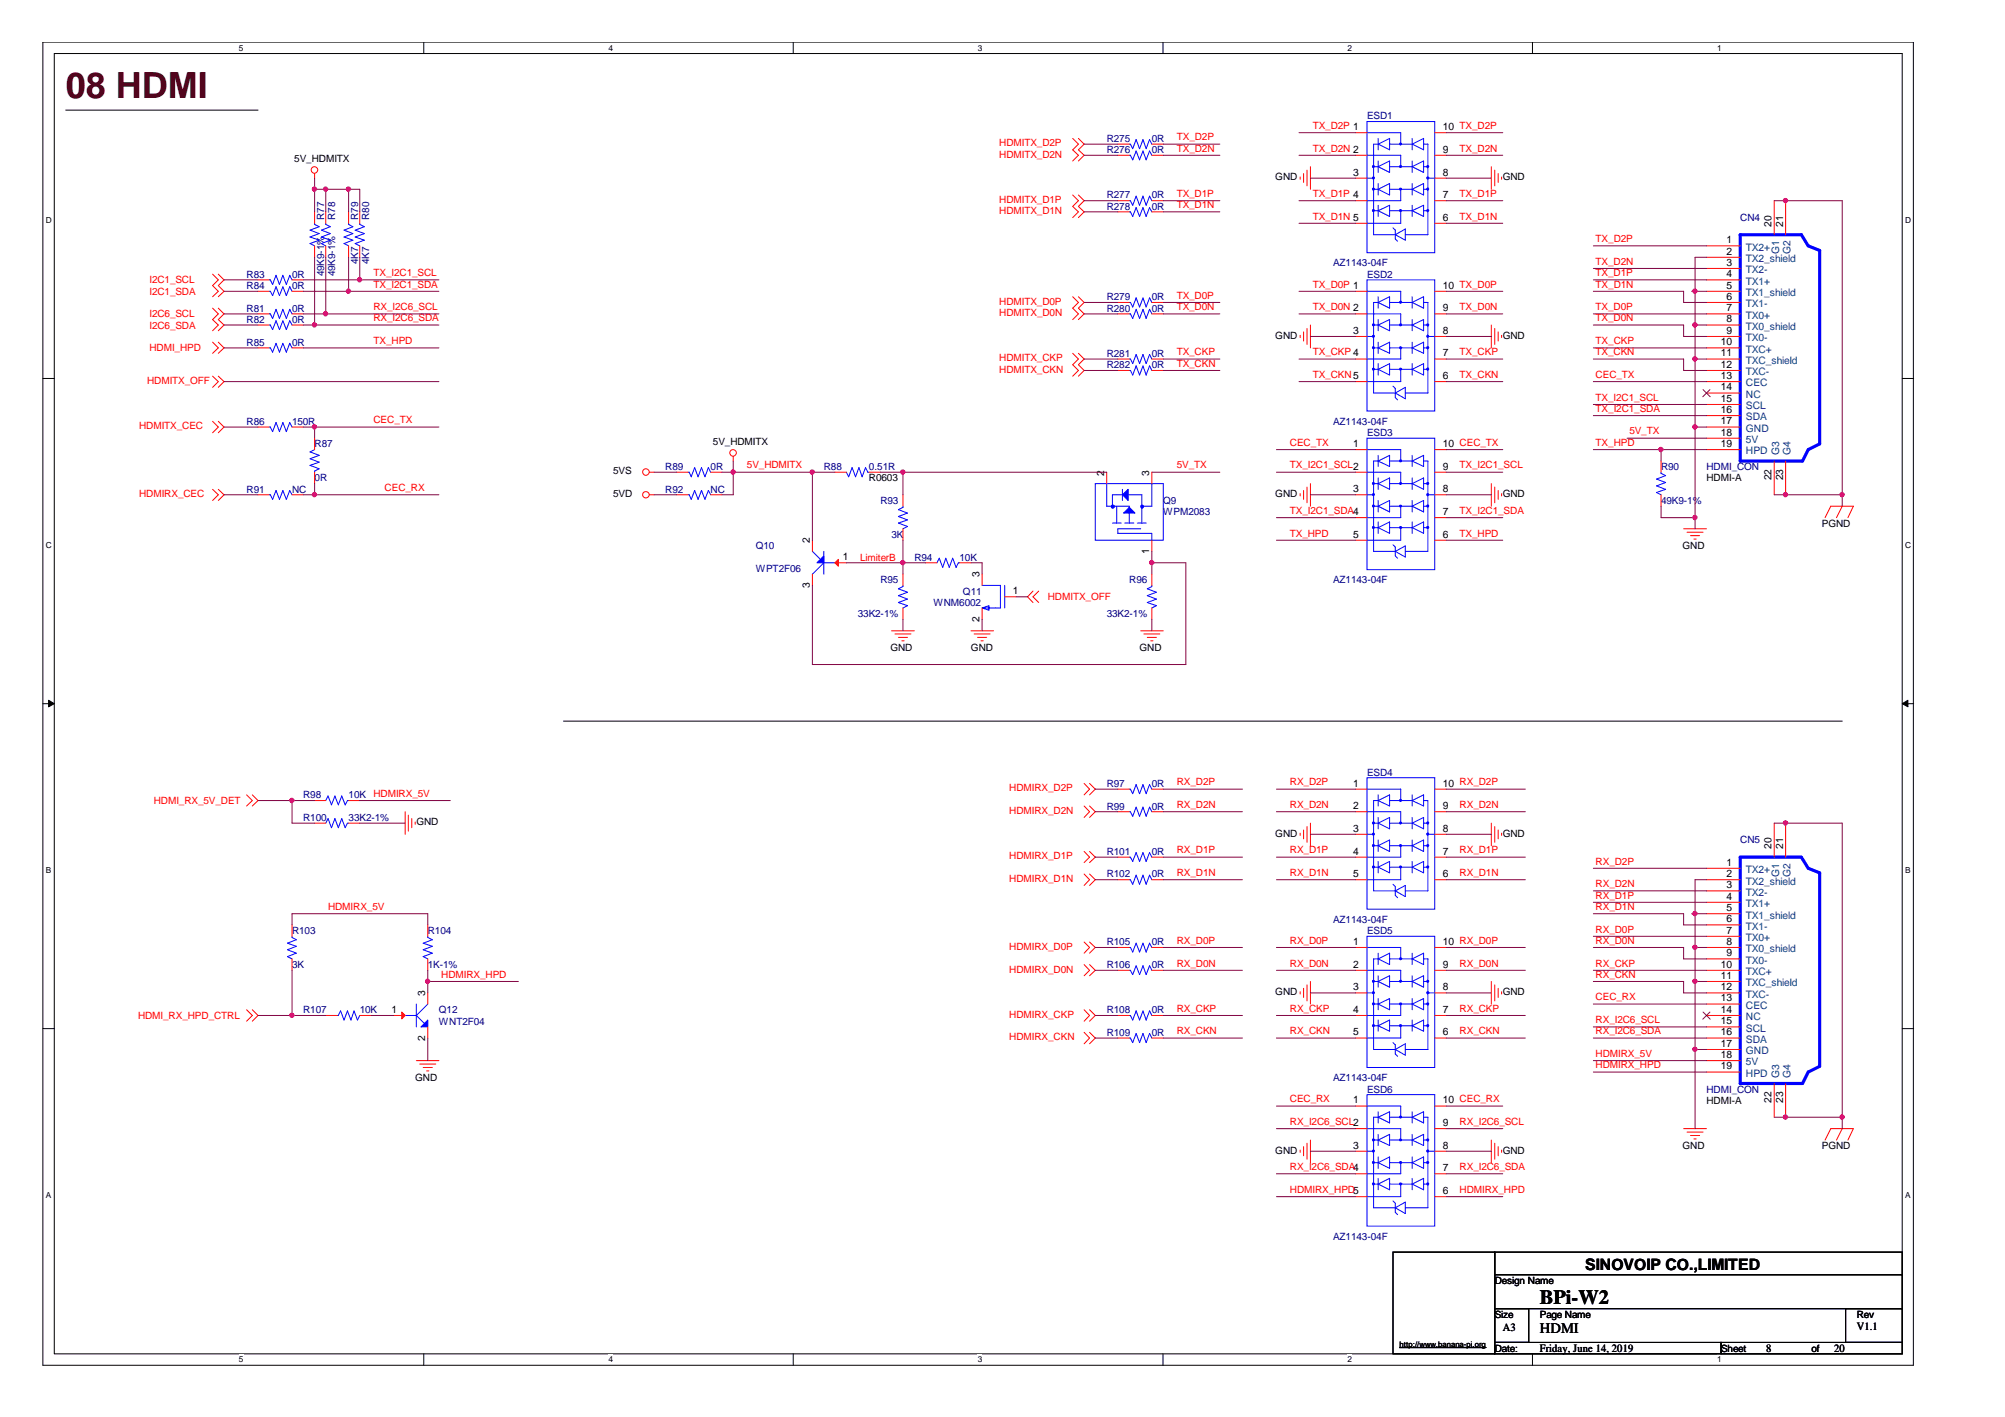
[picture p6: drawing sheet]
<svg xmlns="http://www.w3.org/2000/svg" width="297mm" height="210mm" viewBox="0 0 297 210" stroke-linecap="round" stroke-linejoin="round" font-family="sans-serif">
<defs><g id="words">
<text font-size="5.3" fill="#400000" x="9.7" y="14.5">08 HDMI</text>
<text font-size="3" x="228.1" y="193.2">BPi-W2</text>
<text font-size="2.3" x="234.9" y="188.1">SINOVOIP CO.,LIMITED</text>
<text font-size="2.2" x="228.1" y="197.4">HDMI</text>
<g font-size="1.7">
<text x="222.6" y="197.1">A3</text>
<text x="275.1" y="196.9">V1.1</text>
<text x="228.1" y="200.3">Friday, June 14, 2019</text>
<text x="261.7" y="200.3">8</text>
<text x="271.7" y="200.3">20</text>
</g>
<g font-size="1.5" fill="#000080">
<text x="202.5" y="17.7">ESD1</text>
<text x="164" y="22.7">R276</text>
<text x="164" y="21">R275</text>
<text x="170.6" y="22.7">0R</text>
<text x="170.6" y="21">0R</text>
<text x="164" y="29.4">R277</text>
<text x="170.6" y="29.4">0R</text>
<text x="48" y="32.6" transform="rotate(-90 48 32.6)">R77</text>
<text x="49.7" y="32.6" transform="rotate(-90 49.7 32.6)">R78</text>
<text x="53" y="32.6" transform="rotate(-90 53 32.6)">R79</text>
<text x="54.7" y="32.6" transform="rotate(-90 54.7 32.6)">R80</text>
<text x="164" y="31.1">R278</text>
<text x="170.6" y="31.1">0R</text>
<text x="257.8" y="32.7">CN4</text>
<text x="36.5" y="41.1">R83</text>
<text x="43.3" y="41.1">0R</text>
<text x="48" y="41" transform="rotate(-90 48 41)">49K9-1%</text>
<text x="49.7" y="41" transform="rotate(-90 49.7 41)">49K9-1%</text>
<text x="53" y="39.1" transform="rotate(-90 53 39.1)">4K7</text>
<text x="54.7" y="39.1" transform="rotate(-90 54.7 39.1)">4K7</text>
<text x="197.5" y="39.5">AZ1143-04F</text>
<text x="202.5" y="41.1">ESD2</text>
<text x="36.5" y="42.8">R84</text>
<text x="36.5" y="47.9">R82</text>
<text x="36.5" y="46.2">R81</text>
<text x="43.3" y="42.8">0R</text>
<text x="43.3" y="47.9">0R</text>
<text x="43.3" y="46.2">0R</text>
<text x="164" y="46.2">R280</text>
<text x="164" y="44.5">R279</text>
<text x="170.6" y="46.2">0R</text>
<text x="170.6" y="44.5">0R</text>
<text x="36.5" y="51.2">R85</text>
<text x="43.3" y="51.2">0R</text>
<text x="164" y="52.9">R281</text>
<text x="170.6" y="52.9">0R</text>
<text x="164" y="54.5">R282</text>
<text x="170.6" y="54.5">0R</text>
<text x="36.5" y="62.9">R86</text>
<text x="43.3" y="62.9">150R</text>
<text x="197.5" y="62.9">AZ1143-04F</text>
<text x="202.5" y="64.6">ESD3</text>
<text x="46.6" y="66.3">R87</text>
<text x="46.6" y="71.3">0R</text>
<text x="98.6" y="69.7">R89</text>
<text x="105.3" y="69.7">0R</text>
<text x="122" y="69.7">R88</text>
<text x="128.7" y="69.7">0.51R</text>
<text x="246.1" y="69.7">R90</text>
<text x="252.8" y="69.7">HDMI_CON</text>
<text x="36.5" y="73">R91</text>
<text x="43.3" y="73">NC</text>
<text x="98.6" y="73">R92</text>
<text x="105.3" y="73">NC</text>
<text x="130.4" y="74.6">R93</text>
<text x="172.3" y="74.6">Q9</text>
<text x="172.3" y="76.3">WPM2083</text>
<text x="246.1" y="74.6">49K9-1%</text>
<text x="112" y="81.4">Q10</text>
<text x="132.1" y="79.7">3K</text>
<text x="135.5" y="83">R94</text>
<text x="142.2" y="83">10K</text>
<text x="112" y="84.7">WPT2F06</text>
<text x="130.4" y="86.4">R95</text>
<text x="138.3" y="89.8">WNM6002</text>
<text x="142.7" y="88.1">Q11</text>
<text x="167.3" y="86.4">R96</text>
<text x="197.5" y="86.4">AZ1143-04F</text>
<text x="127.1" y="91.4">33K2-1%</text>
<text x="164" y="91.4">33K2-1%</text>
<text x="44.9" y="118.3">R98</text>
<text x="51.6" y="118.3">10K</text>
<text x="164" y="119.9">R99</text>
<text x="164" y="116.6">R97</text>
<text x="170.6" y="119.9">0R</text>
<text x="170.6" y="116.6">0R</text>
<text x="202.5" y="114.9">ESD4</text>
<text x="44.9" y="121.6">R100</text>
<text x="51.6" y="121.6">33K2-1%</text>
<text x="257.8" y="124.9">CN5</text>
<text x="164" y="126.6">R101</text>
<text x="164" y="130">R102</text>
<text x="170.6" y="126.6">0R</text>
<text x="170.6" y="130">0R</text>
<text x="197.5" y="136.7">AZ1143-04F</text>
<text x="43.3" y="138.4">R103</text>
<text x="43.3" y="143.4">3K</text>
<text x="63.4" y="138.4">R104</text>
<text x="63.4" y="143.4">1K-1%</text>
<text x="164" y="143.4">R106</text>
<text x="164" y="140.1">R105</text>
<text x="170.6" y="143.4">0R</text>
<text x="170.6" y="140.1">0R</text>
<text x="202.5" y="138.4">ESD5</text>
<text x="44.9" y="150.1">R107</text>
<text x="53.3" y="150.1">10K</text>
<text x="65" y="150.1">Q12</text>
<text x="65" y="151.8">WNT2F04</text>
<text x="164" y="150.1">R108</text>
<text x="164" y="153.5">R109</text>
<text x="170.6" y="150.1">0R</text>
<text x="170.6" y="153.5">0R</text>
<text x="197.5" y="160.2">AZ1143-04F</text>
<text x="202.5" y="161.9">ESD6</text>
<text x="252.8" y="161.9">HDMI_CON</text>
<text x="197.5" y="183.6">AZ1143-04F</text>
</g>
<g font-size="1.5" fill="#f00">
<text x="148" y="21.7">HDMITX_D2P</text>
<text x="148" y="23.4">HDMITX_D2N</text>
<text x="174.3" y="20.8">TX_D2P</text>
<text x="174.3" y="22.5">TX_D2N</text>
<text x="194.5" y="22.5">TX_D2N 2</text>
<text x="194.5" y="19.1">TX_D2P 1</text>
<text x="216.2" y="22.5">TX_D2N</text>
<text x="174.3" y="29.2">TX_D1P</text>
<text x="194.5" y="29.2">TX_D1P 4</text>
<text x="216.2" y="29.2">TX_D1P</text>
<text x="148" y="31.8">HDMITX_D1N</text>
<text x="148" y="30.1">HDMITX_D1P</text>
<text x="174.3" y="30.8">TX_D1N</text>
<text x="194.5" y="32.5">TX_D1N 5</text>
<text x="216.2" y="32.5">TX_D1N</text>
<text x="236.4" y="35.9">TX_D2P</text>
<text x="22.1" y="42">I2C1_SCL</text>
<text x="55.3" y="40.9">TX_I2C1_SCL</text>
<text x="236.4" y="39.2">TX_D2N</text>
<text x="236.4" y="40.9">TX_D1P</text>
<text x="22.1" y="43.7">I2C1_SDA</text>
<text x="22.1" y="47">I2C6_SCL</text>
<text x="55.3" y="47.6">RX_I2C6_SDA</text>
<text x="55.3" y="45.9">RX_I2C6_SCL</text>
<text x="55.3" y="42.6">TX_I2C1_SDA</text>
<text x="148" y="46.8">HDMITX_D0N</text>
<text x="148" y="45.1">HDMITX_D0P</text>
<text x="174.3" y="44.3">TX_D0P</text>
<text x="174.3" y="45.9">TX_D0N</text>
<text x="194.5" y="45.9">TX_D0N 2</text>
<text x="194.5" y="42.6">TX_D0P 1</text>
<text x="216.2" y="45.9">TX_D0N</text>
<text x="236.4" y="45.9">TX_D0P</text>
<text x="236.4" y="47.6">TX_D0N</text>
<text x="236.4" y="42.6">TX_D1N</text>
<text x="22.1" y="52">HDMI_HPD</text>
<text x="22.1" y="48.7">I2C6_SDA</text>
<text x="55.3" y="51">TX_HPD</text>
<text x="148" y="53.5">HDMITX_CKP</text>
<text x="174.3" y="52.6">TX_CKP</text>
<text x="194.5" y="52.6">TX_CKP 4</text>
<text x="216.2" y="52.6">TX_CKP</text>
<text x="236.4" y="51">TX_CKP</text>
<text x="236.4" y="52.6">TX_CKN</text>
<text x="21.8" y="56.9">HDMITX_OFF</text>
<text x="148" y="55.2">HDMITX_CKN</text>
<text x="174.3" y="54.3">TX_CKN</text>
<text x="194.5" y="56">TX_CKN5</text>
<text x="216.2" y="56">TX_CKN</text>
<text x="236.4" y="56">CEC_TX</text>
<text x="236.4" y="59.4">TX_I2C1_SCL</text>
<text x="20.6" y="63.6">HDMITX_CEC</text>
<text x="55.3" y="62.7">CEC_TX</text>
<text x="236.4" y="61">TX_I2C1_SDA</text>
<text x="241.4" y="64.4">5V_TX</text>
<text x="110.7" y="69.4">5V_HDMITX</text>
<text x="174.3" y="69.4">5V_TX</text>
<text x="191.1" y="69.4">TX_I2C1_SCL2</text>
<text x="191.1" y="66.1">CEC_TX</text>
<text x="216.2" y="69.4">TX_I2C1_SCL</text>
<text x="236.4" y="66.1">TX_HPD</text>
<text x="20.6" y="73.7">HDMIRX_CEC</text>
<text x="57" y="72.7">CEC_RX</text>
<text x="191.1" y="76.1">TX_I2C1_SDA4</text>
<text x="216.2" y="76.1">TX_I2C1_SDA</text>
<text x="127.4" y="83">LimiterB</text>
<text x="191.1" y="79.5">TX_HPD</text>
<text x="216.2" y="79.5">TX_HPD</text>
<text x="155.2" y="88.9">HDMITX_OFF</text>
<text x="22.8" y="119.1">HDMI_RX_5V_DET</text>
<text x="55.3" y="118">HDMIRX_5V</text>
<text x="149.5" y="117.2">HDMIRX_D2P</text>
<text x="174.3" y="116.3">RX_D2P</text>
<text x="174.3" y="119.7">RX_D2N</text>
<text x="191.1" y="116.3">RX_D2P</text>
<text x="191.1" y="119.7">RX_D2N</text>
<text x="216.2" y="119.7">RX_D2N</text>
<text x="149.5" y="120.6">HDMIRX_D2N</text>
<text x="149.5" y="130.7">HDMIRX_D1N</text>
<text x="149.5" y="127.3">HDMIRX_D1P</text>
<text x="174.3" y="129.8">RX_D1N</text>
<text x="174.3" y="126.4">RX_D1P</text>
<text x="191.1" y="129.8">RX_D1N</text>
<text x="191.1" y="126.4">RX_D1P</text>
<text x="216.2" y="129.8">RX_D1N</text>
<text x="216.2" y="126.4">RX_D1P</text>
<text x="236.4" y="128.1">RX_D2P</text>
<text x="236.4" y="131.4">RX_D2N</text>
<text x="48.6" y="134.8">HDMIRX_5V</text>
<text x="236.4" y="133.1">RX_D1P</text>
<text x="236.4" y="134.8">RX_D1N</text>
<text x="149.5" y="140.7">HDMIRX_D0P</text>
<text x="174.3" y="143.2">RX_D0N</text>
<text x="174.3" y="139.8">RX_D0P</text>
<text x="191.1" y="143.2">RX_D0N</text>
<text x="191.1" y="139.8">RX_D0P</text>
<text x="216.2" y="143.2">RX_D0N</text>
<text x="236.4" y="143.2">RX_CKP</text>
<text x="236.4" y="138.1">RX_D0P</text>
<text x="236.4" y="139.8">RX_D0N</text>
<text x="65.4" y="144.8">HDMIRX_HPD</text>
<text x="149.5" y="144.1">HDMIRX_D0N</text>
<text x="174.3" y="149.9">RX_CKP</text>
<text x="191.1" y="149.9">RX_CKP</text>
<text x="216.2" y="149.9">RX_CKP</text>
<text x="236.4" y="144.8">RX_CKN</text>
<text x="236.4" y="148.2">CEC_RX</text>
<text x="20.4" y="150.9">HDMI_RX_HPD_CTRL</text>
<text x="149.5" y="154.1">HDMIRX_CKN</text>
<text x="149.5" y="150.8">HDMIRX_CKP</text>
<text x="174.3" y="153.2">RX_CKN</text>
<text x="191.1" y="153.2">RX_CKN</text>
<text x="216.2" y="153.2">RX_CKN</text>
<text x="236.4" y="151.6">RX_I2C6_SCL</text>
<text x="236.4" y="153.2">RX_I2C6_SDA</text>
<text x="236.4" y="158.3">HDMIRX_HPD</text>
<text x="236.4" y="156.6">HDMIRX_5V</text>
<text x="191.1" y="166.6">RX_I2C6_SCL2</text>
<text x="191.1" y="163.3">CEC_RX</text>
<text x="216.2" y="166.6">RX_I2C6_SCL</text>
<text x="191.1" y="173.3">RX_I2C6_SDA4</text>
<text x="216.2" y="173.3">RX_I2C6_SDA</text>
<text x="191.1" y="176.7">HDMIRX_HPD5</text>
<text x="216.2" y="176.7">HDMIRX_HPD</text>
</g>
<g font-size="1.5">
<text x="213.7" y="22.6">9</text>
<text x="213.7" y="19.3">10 TX_D2P</text>
<text x="43.6" y="24">5V_HDMITX</text>
<text x="188.9" y="26.7">GND</text>
<text x="200.5" y="26">3</text>
<text x="213.7" y="29.4">7</text>
<text x="213.7" y="26">8</text>
<text x="222.6" y="26.7">GND</text>
<text x="213.7" y="32.7">6</text>
<text x="262.5" y="33.6" transform="rotate(-90 262.5 33.6)">20</text>
<text x="264.2" y="33.6" transform="rotate(-90 264.2 33.6)">21</text>
<text x="255.8" y="36">1</text>
<text x="255.8" y="37.7">2</text>
<text x="255.8" y="39.4">3</text>
<text x="255.8" y="41.1">4</text>
<text x="213.7" y="46.1">9</text>
<text x="213.7" y="42.8">10 TX_D0P</text>
<text x="255.8" y="42.8">5</text>
<text x="255.8" y="44.4">6</text>
<text x="255.8" y="46.1">7</text>
<text x="255.8" y="47.8">8</text>
<text x="188.9" y="50.2">GND</text>
<text x="200.5" y="49.5">3</text>
<text x="213.7" y="52.8">7</text>
<text x="213.7" y="49.5">8</text>
<text x="222.6" y="50.2">GND</text>
<text x="254.9" y="51.2">10</text>
<text x="254.9" y="52.8">11</text>
<text x="255.8" y="49.5">9</text>
<text x="213.7" y="56.1">6</text>
<text x="254.9" y="54.5">12</text>
<text x="254.9" y="56.1">13</text>
<text x="254.9" y="57.8">14</text>
<text x="254.9" y="59.5">15</text>
<text x="105.6" y="65.9">5V_HDMITX</text>
<text x="254.9" y="61.2">16</text>
<text x="254.9" y="62.9">17</text>
<text x="254.9" y="64.5">18</text>
<text x="90.8" y="70.3">5VS</text>
<text x="128.7" y="71.3">R0603</text>
<text x="163.6" y="70.5" transform="rotate(-90 163.6 70.5)">2</text>
<text x="170.3" y="70.5" transform="rotate(-90 170.3 70.5)">3</text>
<text x="200.5" y="66.2">1</text>
<text x="213.7" y="69.6">9</text>
<text x="213.7" y="66.2">10 CEC_TX</text>
<text x="252.8" y="71.3">HDMI-A</text>
<text x="254.9" y="66.2">19</text>
<text x="262.5" y="71.2" transform="rotate(-90 262.5 71.2)">22</text>
<text x="264.2" y="71.2" transform="rotate(-90 264.2 71.2)">23</text>
<text x="90.8" y="73.7">5VD</text>
<text x="188.9" y="73.7">GND</text>
<text x="200.5" y="72.9">3</text>
<text x="213.7" y="76.3">7</text>
<text x="213.7" y="72.9">8</text>
<text x="222.6" y="73.7">GND</text>
<text x="120" y="80.5" transform="rotate(-90 120 80.5)">2</text>
<text x="124.9" y="83">1</text>
<text x="170.3" y="82.1" transform="rotate(-90 170.3 82.1)">1</text>
<text x="200.5" y="79.6">5</text>
<text x="213.7" y="79.6">6</text>
<text x="249.3" y="81.4">GND</text>
<text x="269.9" y="78">PGND</text>
<text x="120" y="87.1" transform="rotate(-90 120 87.1)">3</text>
<text x="145.1" y="85.5" transform="rotate(-90 145.1 85.5)">3</text>
<text x="150" y="88">1</text>
<text x="145.1" y="92.1" transform="rotate(-90 145.1 92.1)">2</text>
<text x="131.9" y="96.4">GND</text>
<text x="143.8" y="96.4">GND</text>
<text x="168.8" y="96.4">GND</text>
<text x="200.5" y="116.5">1</text>
<text x="200.5" y="119.9">2</text>
<text x="213.7" y="119.9">9</text>
<text x="213.7" y="116.5">10 RX_D2P</text>
<text x="61.7" y="122.3">GND</text>
<text x="188.9" y="124">GND</text>
<text x="200.5" y="123.2">3</text>
<text x="213.7" y="123.2">8</text>
<text x="222.6" y="124">GND</text>
<text x="262.5" y="125.8" transform="rotate(-90 262.5 125.8)">20</text>
<text x="264.2" y="125.8" transform="rotate(-90 264.2 125.8)">21</text>
<text x="200.5" y="126.6">4</text>
<text x="200.5" y="129.9">5</text>
<text x="213.7" y="129.9">6</text>
<text x="213.7" y="126.6">7</text>
<text x="255.8" y="128.2">1</text>
<text x="255.8" y="129.9">2</text>
<text x="255.8" y="131.6">3</text>
<text x="255.8" y="133.3">4</text>
<text x="255.8" y="135">5</text>
<text x="255.8" y="136.6">6</text>
<text x="200.5" y="140">1</text>
<text x="200.5" y="143.4">2</text>
<text x="213.7" y="143.4">9</text>
<text x="213.7" y="140">10 RX_D0P</text>
<text x="254.9" y="143.4">10</text>
<text x="255.8" y="138.3">7</text>
<text x="255.8" y="140">8</text>
<text x="255.8" y="141.7">9</text>
<text x="63" y="147.5" transform="rotate(-90 63 147.5)">3</text>
<text x="188.9" y="147.4">GND</text>
<text x="200.5" y="146.7">3</text>
<text x="213.7" y="146.7">8</text>
<text x="222.6" y="147.4">GND</text>
<text x="254.9" y="145">11</text>
<text x="254.9" y="146.7">12</text>
<text x="254.9" y="148.4">13</text>
<text x="58" y="150">1</text>
<text x="63" y="154.1" transform="rotate(-90 63 154.1)">2</text>
<text x="200.5" y="150">4</text>
<text x="200.5" y="153.4">5</text>
<text x="213.7" y="153.4">6</text>
<text x="213.7" y="150">7</text>
<text x="254.9" y="150">14</text>
<text x="254.9" y="151.7">15</text>
<text x="254.9" y="153.4">16</text>
<text x="254.9" y="155.1">17</text>
<text x="61.5" y="160.2">GND</text>
<text x="254.9" y="156.7">18</text>
<text x="254.9" y="158.4">19</text>
<text x="200.5" y="163.5">1</text>
<text x="213.7" y="166.8">9</text>
<text x="213.7" y="163.5">10 CEC_RX</text>
<text x="252.8" y="163.5">HDMI-A</text>
<text x="262.5" y="163.4" transform="rotate(-90 262.5 163.4)">22</text>
<text x="264.2" y="163.4" transform="rotate(-90 264.2 163.4)">23</text>
<text x="188.9" y="170.9">GND</text>
<text x="200.5" y="170.2">3</text>
<text x="213.7" y="173.5">7</text>
<text x="213.7" y="170.2">8</text>
<text x="222.6" y="170.9">GND</text>
<text x="249.3" y="170.2">GND</text>
<text x="269.9" y="170.2">PGND</text>
<text x="213.7" y="176.9">6</text>
<text x="221.4" y="190.2">Design Name</text>
<text x="221.4" y="195.2">Size</text>
<text x="228.1" y="195.2">Page Name</text>
<text x="275.1" y="195.2">Rev</text>
<text x="221.4" y="200.2">Date:</text>
<text x="255" y="200.2">Sheet</text>
<text x="268.4" y="200.2">of</text>
</g>
<g font-size="1.5" fill="#004080">
<text x="258.7" y="37.1">TX2+</text>
<text x="258.7" y="38.8">TX2_shield</text>
<text x="258.7" y="40.5">TX2-</text>
<text x="263.6" y="37.6" transform="rotate(-90 263.6 37.6)">G1</text>
<text x="265.3" y="37.6" transform="rotate(-90 265.3 37.6)">G2</text>
<text x="258.7" y="42.2">TX1+</text>
<text x="258.7" y="43.9">TX1_shield</text>
<text x="258.7" y="45.5">TX1-</text>
<text x="258.7" y="47.2">TX0+</text>
<text x="258.7" y="48.9">TX0_shield</text>
<text x="258.7" y="50.6">TX0-</text>
<text x="258.7" y="52.3">TXC+</text>
<text x="258.7" y="53.9">TXC_shield</text>
<text x="258.7" y="55.6">TXC-</text>
<text x="258.7" y="57.2">CEC</text>
<text x="258.7" y="58.9">NC</text>
<text x="258.7" y="60.6">SCL</text>
<text x="258.7" y="62.3">SDA</text>
<text x="258.7" y="64">GND</text>
<text x="258.7" y="65.6">5V</text>
<text x="258.7" y="67.3">HPD</text>
<text x="263.6" y="67.5" transform="rotate(-90 263.6 67.5)">G3</text>
<text x="265.3" y="67.5" transform="rotate(-90 265.3 67.5)">G4</text>
<text x="258.7" y="129.3">TX2+</text>
<text x="258.7" y="131">TX2_shield</text>
<text x="263.6" y="129.9" transform="rotate(-90 263.6 129.9)">G1</text>
<text x="265.3" y="129.9" transform="rotate(-90 265.3 129.9)">G2</text>
<text x="258.7" y="132.7">TX2-</text>
<text x="258.7" y="134.4">TX1+</text>
<text x="258.7" y="136.1">TX1_shield</text>
<text x="258.7" y="137.7">TX1-</text>
<text x="258.7" y="139.4">TX0+</text>
<text x="258.7" y="141.1">TX0_shield</text>
<text x="258.7" y="142.8">TX0-</text>
<text x="258.7" y="144.5">TXC+</text>
<text x="258.7" y="146.1">TXC_shield</text>
<text x="258.7" y="147.8">TXC-</text>
<text x="258.7" y="149.5">CEC</text>
<text x="258.7" y="151.1">NC</text>
<text x="258.7" y="152.8">SCL</text>
<text x="258.7" y="154.5">SDA</text>
<text x="258.7" y="156.2">GND</text>
<text x="258.7" y="157.8">5V</text>
<text x="258.7" y="159.5">HPD</text>
<text x="263.6" y="159.7" transform="rotate(-90 263.6 159.7)">G3</text>
<text x="265.3" y="159.7" transform="rotate(-90 265.3 159.7)">G4</text>
</g>
<g font-size="1.2">
<text x="35.4" y="7.5">5</text>
<text x="90.1" y="7.5">4</text>
<text x="144.9" y="7.5">3</text>
<text x="199.6" y="7.5">2</text>
<text x="254.4" y="7.5">1</text>
<text x="6.8" y="33.1">D</text>
<text x="282.2" y="33.1">D</text>
<text x="6.8" y="81.2">C</text>
<text x="282.2" y="81.2">C</text>
<text x="6.8" y="129.4">B</text>
<text x="282.2" y="129.4">B</text>
<text x="6.8" y="177.5">A</text>
<text x="282.2" y="177.5">A</text>
<text x="35.4" y="201.8">5</text>
<text x="90.1" y="201.8">4</text>
<text x="144.9" y="201.8">3</text>
<text x="199.6" y="201.8">2</text>
<text x="254.4" y="201.8">1</text>
</g>
<text font-size="1.1" x="207.3" y="199.5">http://www.banana-pi.org</text>
</g></defs>
<path d="M6.3 6.2h277.2v196h-277.2zM8 7.9h273.8v192.6h-273.8z" fill="none" stroke="#000" stroke-width=".15"/>
<g fill="#fff">
<path d="M35.4 6.4h.6v1.4h-.6z"/>
<path d="M35.4 200.7h.6v1.4h-.6z"/>
</g>
<path d="M62.8 6.2v1.7M62.8 200.5v1.7" fill="none" stroke="#000" stroke-width=".15"/>
<g fill="#fff">
<path d="M90.1 6.4h.7v1.4h-.7z"/>
<path d="M90.1 200.7h.7v1.4h-.7z"/>
</g>
<path d="M117.5 6.2v1.7M117.5 200.5v1.7" fill="none" stroke="#000" stroke-width=".15"/>
<g fill="#fff">
<path d="M144.9 6.4h.6v1.4h-.6z"/>
<path d="M144.9 200.7h.6v1.4h-.6z"/>
</g>
<path d="M172.3 6.2v1.7M172.3 200.5v1.7" fill="none" stroke="#000" stroke-width=".15"/>
<g fill="#fff">
<path d="M199.6 6.4h.7v1.4h-.7z"/>
<path d="M199.6 200.7h.7v1.4h-.7z"/>
</g>
<path d="M227 6.2v1.7M227 200.5v1.7" fill="none" stroke="#000" stroke-width=".15"/>
<g fill="#fff">
<path d="M254.4 6.4h.6v1.4h-.6z"/>
<path d="M254.4 200.7h.6v1.4h-.6z"/>
<path d="M6.8 31.9h.8v1.4h-.8z"/>
<path d="M282.2 31.9h.9v1.4h-.9z"/>
<path d="M6.8 80.1h.8v1.4h-.8z"/>
<path d="M282.2 80.1h.9v1.4h-.9z"/>
</g>
<path d="M6.3 56.1h1.7M281.8 56.1h1.7" fill="none" stroke="#000" stroke-width=".15"/>
<g fill="#fff">
<path d="M6.8 128.2h.7v1.4h-.7z"/>
<path d="M282.2 128.2h.8v1.4h-.8z"/>
</g>
<path d="M6.3 104.2h1.7M281.8 104.2h1.7" fill="none" stroke="#000" stroke-width=".15"/>
<g fill="#000" stroke="#000" stroke-width=".15">
<path d="M7.2 103.7l.8 .5-.8 .5z" fill-rule="evenodd"/>
<path d="M281.8 104.2l.9-.5v1z" fill-rule="evenodd"/>
</g>
<g fill="#fff">
<path d="M6.8 176.4h.7v1.4h-.7z"/>
<path d="M282.2 176.4h.8v1.4h-.8z"/>
</g>
<path d="M9.7 16.3h28.5M83.5 106.8h189.4M6.3 152.4h1.7M281.8 152.4h1.7M206.4 185.5h15v15h-15zM221.4 185.5h60.4v3.3h-60.4zM221.4 188.8h60.4v5.1h-60.4zM221.4 193.9h5.1v5h-5.1zM221.4 198.9h33.6v1.6h-33.6zM255 198.9h26.8v1.6h-26.8zM273.4 193.9h8.4v5h-8.4z" fill="none" stroke="#000" stroke-width=".15"/>
<g fill="none" stroke="#f00" stroke-width=".15">
<path d="M200.8 19.7h1.7M212.6 19.7h1.6M46.6 25.7v.7M46.6 31.4v1.7M46.6 36.4v1.7M48.3 31.4v1.7M48.3 36.4v1.7M51.6 31.4v1.7M51.6 36.4v1.7M53.3 31.4v1.7M53.3 36.4v1.7M158.9 28.9l.9 .8-.9 .9 .9 .8-.9 .8"/>
<path d="M158.9 20.5l.9 .9-.9 .8 .9 .8-.9 .8M159.8 28.9l.8 .8-.8 .9 .8 .8-.8 .8M159.8 20.5l.8 .9-.8 .8 .8 .8-.8 .8M165.6 31.4h1.7M165.6 23h1.7M165.6 29.7h1.7M165.6 21.4h1.7M170.6 31.4h1.7M170.6 23h1.7M170.6 29.7h1.7M170.6 21.4h1.7M192.6 26.2v.4"/>
<path d="M193.1 25.7v1.3M193.6 25.2v2.3M194.1 24.7v3.3M200.8 23h1.7M200.8 26.4h1.7M200.8 29.7h1.7M200.8 33.1h1.7M212.6 23h1.6M212.6 26.4h1.6M212.6 29.7h1.6M212.6 33.1h1.6M220.9 24.7v3.3"/>
<path d="M221.4 25.2v2.3M222 25.7v1.3M222.5 26.2v.4M252.8 36.4h5M252.8 38.1h5M252.8 39.8h5M262.8 29.7v5.1M264.5 29.7v5.1M31.5 50.7l.8 .8-.8 .8M31.5 40.6l.8 .9-.8 .8 .8 .9-.8 .8M31.5 45.6l.8 .9-.8 .8 .8 .8-.8 .9M31.5 55.7l.8 .8-.8 .9"/>
<path d="M32.3 50.7l.9 .8-.9 .8M32.3 40.6l.9 .9-.9 .8 .9 .9-.9 .8M32.3 45.6l.9 .9-.9 .8 .9 .8-.9 .9M32.3 55.7l.9 .8-.9 .9M38.2 46.5h1.7M38.2 43.2h1.7M38.2 41.5h1.7M38.2 48.1h1.7M38.2 51.5h1.7M43.3 46.5h1.6M43.3 43.2h1.6M43.3 41.5h1.6"/>
<path d="M43.3 48.1h1.6M43.3 51.5h1.6M158.9 44l.9 .8-.9 .8 .9 .9-.9 .8M158.9 52.3l.9 .9-.9 .8 .9 .9-.9 .8M159.8 44l.8 .8-.8 .8 .8 .9-.8 .8M159.8 52.3l.8 .9-.8 .8 .8 .9-.8 .8M165.6 46.5h1.7M165.6 54.9h1.7M165.6 44.8h1.7M165.6 53.2h1.7M170.6 46.5h1.7M170.6 54.9h1.7"/>
<path d="M170.6 44.8h1.7M170.6 53.2h1.7M192.6 49.7v.3M193.1 49.2v1.3M193.6 48.7v2.3M194.1 48.1v3.4M200.8 46.5h1.7M200.8 43.2h1.7M200.8 49.8h1.7M200.8 53.2h1.7M200.8 56.5h1.7M212.6 46.5h1.6"/>
<path d="M212.6 43.2h1.6M212.6 49.8h1.6M212.6 53.2h1.6M212.6 56.5h1.6M220.9 48.1v3.4M221.4 48.7v2.3M222 49.2v1.3M222.5 49.7v.3M252.8 46.5h5M252.8 43.2h5M252.8 54.9h5M252.8 41.5h5"/>
<path d="M252.8 44.8h5M252.8 48.1h5M252.8 49.8h5M252.8 51.5h5M252.8 53.2h5M252.8 56.5h5M252.8 58.2h5M252.8 59.9h5M31.5 62.4l.8 .9-.8 .8M31.5 72.5l.8 .8-.8 .8M32.3 62.4l.9 .9-.9 .8M32.3 72.5l.9 .8-.9 .8"/>
<path d="M38.2 73.3h1.7M38.2 63.3h1.7M43.3 73.3h1.6M43.3 63.3h1.6M46.6 64.9v1.7M46.6 69.9v1.7M96.2 69.9h.7M96.2 73.3h.7M100.2 69.9h1.7M100.2 73.3h1.7M105.3 69.9h1.6M105.3 73.3h1.6"/>
<path d="M108.6 67.6v.7M123.7 69.9h1.7M128.7 69.9h1.7M133.8 73.3v1.7M133.8 78.3v1.7M164 69.9v1.7M170.6 69.9v1.7M192.6 73.1v.4M193.1 72.7v1.3M193.6 72.2v2.3M194.1 71.6v3.4M200.8 69.9h1.7"/>
<path d="M200.8 73.3h1.7M200.8 66.6h1.7M200.8 76.7h1.7M212.6 69.9h1.6M212.6 73.3h1.6M212.6 66.6h1.6M212.6 76.7h1.6M220.9 71.6v3.4M221.4 72.2v2.3M222 72.7v1.3M222.5 73.1v.4M246.1 68.3v1.6"/>
<path d="M246.1 73.3v1.7M249.4 78.3h3.4M249.9 78.8h2.4M250.4 79.3h1.4M251 79.9h.3M252.8 63.3h5M252.8 66.6h5M252.8 61.6h5M252.8 64.9h5M262.8 68.3v5M264.5 68.3v5M270.4 76.7l.8-1.7h3.4l-.8 1.7"/>
<path d="M272.9 75l-.8 1.7M120.4 80v1.7M120.4 85.1v1.6M123.7 83.4h1.7M132.1 93.4h3.4M132.6 93.9h2.4M133.1 94.4h1.4M133.6 94.9h.3M133.8 85.1v1.6M133.8 90.1v1.7M137.1 83.4h1.7M142.2 83.4h1.6"/>
<path d="M143.8 93.4h3.4M144.3 93.9h2.4M144.8 94.4h1.4M145.3 94.9h.4M145.5 85.1v1.6M145.5 90.1v1.7M148.8 88.4h1.7M153 87.6l-.8 .8 .8 .9M153.9 87.6l-.9 .8 .9 .9M169 93.4h3.3M169.5 93.9h2.3M170 94.4h1.3"/>
<path d="M170.5 94.9h.3M170.6 80v1.7M170.6 85.1v1.6M170.6 90.1v1.7M200.8 80h1.7M212.6 80h1.6M36.5 117.7l.9 .9-.9 .8M37.4 117.7l.8 .9-.8 .8M46.6 118.6h1.7M51.6 118.6h1.7M160.6 116l.8 .9-.8 .8M160.6 119.4l.8 .8-.8 .9"/>
<path d="M161.4 116l.9 .9-.9 .8M161.4 119.4l.9 .8-.9 .9M165.6 116.9h1.7M170.6 116.9h1.7M200.8 116.9h1.7M212.6 116.9h1.6M43.3 137v1.7M46.6 121.9h1.7M51.6 121.9h1.7M60 120.2v3.4M60.5 120.7v2.4M61 121.3v1.3"/>
<path d="M61.5 121.8v.3M63.4 137v1.7M160.6 129.5l.8 .8-.8 .9M160.6 126.1l.8 .9-.8 .8M160.6 139.5l.8 .8-.8 .9M161.4 129.5l.9 .8-.9 .9M161.4 126.1l.9 .9-.9 .8M161.4 139.5l.9 .8-.9 .9M165.6 120.2h1.7M165.6 127h1.7M165.6 130.3h1.7M170.6 120.2h1.7"/>
<path d="M170.6 127h1.7M170.6 130.3h1.7M192.6 123.4v.4M193.1 123v1.3M193.6 122.4v2.4M194.1 121.9v3.4M200.8 120.2h1.7M200.8 123.6h1.7M200.8 127h1.7M200.8 130.3h1.7M212.6 120.2h1.6M212.6 123.6h1.6"/>
<path d="M212.6 127h1.6M212.6 130.3h1.6M220.9 121.9v3.4M221.4 122.4v2.4M222 123v1.3M222.5 123.4v.4M252.8 130.3h5M252.8 128.6h5M252.8 132h5M252.8 133.7h5M252.8 135.4h5M252.8 137h5"/>
<path d="M252.8 138.7h5M262.8 121.9v5.1M264.5 121.9v5.1M36.5 149.6l.9 .8-.9 .9M37.4 149.6l.8 .8-.8 .9M43.3 142v1.7M48.3 150.4h1.7M53.3 150.4h1.7M58.3 150.4h1.7M61.7 157.1h3.3M62.2 157.6h2.4M62.7 158.1h1.4"/>
<path d="M63.2 158.6h.3M63.4 142v1.7M63.4 147.1v1.6M63.4 152.1v1.7M160.6 142.9l.8 .8-.8 .8M160.6 152.9l.8 .9-.8 .8M160.6 149.6l.8 .8-.8 .9M161.4 142.9l.9 .8-.9 .8M161.4 152.9l.9 .9-.9 .8M161.4 149.6l.9 .8-.9 .9M165.6 150.4h1.7M165.6 143.7h1.7"/>
<path d="M165.6 140.3h1.7M165.6 153.8h1.7M170.6 150.4h1.7M170.6 143.7h1.7M170.6 140.3h1.7M170.6 153.8h1.7M192.6 146.9v.3M193.1 146.4v1.4M193.6 145.9v2.4M194.1 145.4v3.3M200.8 150.4h1.7M200.8 143.7h1.7"/>
<path d="M200.8 140.3h1.7M200.8 147.1h1.7M200.8 153.8h1.7M212.6 150.4h1.6M212.6 143.7h1.6M212.6 140.3h1.6M212.6 147.1h1.6M212.6 153.8h1.6M220.9 145.4v3.3M221.4 145.9v2.4M222 146.4v1.4M222.5 146.9v.3"/>
<path d="M252.8 157.1h5M252.8 150.4h5M252.8 143.7h5M252.8 140.3h5M252.8 142h5M252.8 145.4h5M252.8 147.1h5M252.8 148.7h5M252.8 152.1h5M252.8 153.8h5M252.8 155.5h5M252.8 158.8h5"/>
<path d="M192.6 170.4v.3M193.1 169.9v1.3M193.6 169.3v2.4M194.1 168.9v3.3M200.8 167.2h1.7M200.8 163.8h1.7M200.8 170.5h1.7M200.8 173.9h1.7M200.8 177.3h1.7M212.6 167.2h1.6M212.6 163.8h1.6M212.6 170.5h1.6"/>
<path d="M212.6 173.9h1.6M212.6 177.3h1.6M220.9 168.9v3.3M221.4 169.3v2.4M222 169.9v1.3M222.5 170.4v.3M249.4 167.2h3.4M249.9 167.7h2.4M250.4 168.2h1.4M251 168.7h.3M262.8 160.5v5M264.5 160.5v5"/>
<path d="M270.4 168.9l.8-1.7h3.4l-.8 1.7M272.9 167.2l-.8 1.7"/>
<circle cx="46.6" cy="25.2" r=".49"/>
<circle cx="95.7" cy="69.9" r=".49"/>
<circle cx="95.7" cy="73.3" r=".48"/>
<circle cx="108.6" cy="67.1" r=".49"/>
</g>
<path d="M207.3 199.6h12.8" fill="none" stroke="#000" stroke-width=".18"/>
<g fill="none" stroke="#00f" stroke-width=".15">
<path d="M202.5 18h10.1v19.4h-10.1zM202.5 19.7h5v1.7M46.6 33.1v.1l.7 .4-1.4 .5 1.4 .5-1.4 .5 1.4 .5-1.4 .5 .7 .3M48.3 33.1v.1l.6 .4-1.3 .5 1.3 .5-1.3 .5 1.3 .5-1.3 .5 .7 .3M51.6 33.1v.1l.7 .4-1.3 .5 1.3 .5-1.3 .5 1.3 .5-1.3 .5 .6 .3M53.3 33.1v.1l.7 .4-1.4 .5 1.4 .5-1.4 .5 1.4 .5-1.4 .5 .7 .3M167.3 31.4h.2l.3 .7 .5-1.4 .5 1.4 .5-1.4 .5 1.4 .5-1.4 .3 .7M167.3 23h.2l.3 .7 .5-1.3 .5 1.3 .5-1.3 .5 1.3 .5-1.3 .3 .6M167.3 21.4h.2l.3 .6 .5-1.3 .5 1.3 .5-1.3 .5 1.3 .5-1.3 .3 .7M167.3 29.7h.2l.3 .7 .5-1.3 .5 1.3 .5-1.3 .5 1.3 .5-1.3 .3 .6M202.5 23h5v1.7M202.5 26.4h1"/>
<path d="M203.5 24.7h.7M203.5 28h.7M203.5 31.2h.7M204.2 20.5v1.7M204.2 23.8v1.7M204.2 27.2v1.7M204.2 30.4v1.7M204.2 21.4l1.7-.9v1.7zM204.2 24.7l1.7-.9v1.7zM204.2 28l1.7-.8v1.7zM204.2 31.2l1.7-.8v1.7zM204.2 21.4h-.7v13.4h3.2"/>
<path d="M205.9 21.4h3.3M205.9 24.7h3.3M205.9 28h3.3M205.9 31.2h3.3M206.4 33.8l.3 .3v1.3l.4 .3M206.7 34.8l1.5-.9v1.7zM207.5 28v1.7h-5M207.5 31.2v1.9h-5M209.2 20.5v1.7M209.2 23.8v1.7M209.2 27.2v1.7M209.2 30.4v1.7"/>
<path d="M209.2 21.4l1.7-.9v1.7zM209.2 24.7l1.7-.9v1.7zM209.2 28l1.7-.8v1.7zM209.2 31.2l1.7-.8v1.7zM210.9 21.4h.6v13.4h-3.3M210.9 24.7h.6M210.9 28h.6M210.9 31.2h.6M211.5 26.4h1.1M39.9 46.5h.1l.4 .7 .5-1.4 .5 1.4 .5-1.4 .5 1.4 .5-1.4 .4 .7M39.9 43.2h.1l.4 .6 .5-1.3 .5 1.3 .5-1.3 .5 1.3 .5-1.3 .4 .7M39.9 41.5h.1l.4 .6 .5-1.3 .5 1.3 .5-1.3 .5 1.3 .5-1.3 .4 .7"/>
<path d="M39.9 48.1h.1l.4 .7 .5-1.3 .5 1.3 .5-1.3 .5 1.3 .5-1.3 .4 .6M39.9 51.5h.1l.4 .7 .5-1.3 .5 1.3 .5-1.3 .5 1.3 .5-1.3 .4 .6M167.3 46.5h.2l.3 .7 .5-1.4 .5 1.4 .5-1.4 .5 1.4 .5-1.4 .3 .7M167.3 54.9h.2l.3 .7 .5-1.4 .5 1.4 .5-1.4 .5 1.4 .5-1.4 .3 .7M167.3 44.8h.2l.3 .7 .5-1.4 .5 1.4 .5-1.4 .5 1.4 .5-1.4 .3 .7M167.3 53.2h.2l.3 .7 .5-1.4 .5 1.4 .5-1.4 .5 1.4 .5-1.4 .3 .7M202.5 41.5h10.1v19.4h-10.1zM202.5 43.2h5v1.6M202.5 46.5h5v1.6M202.5 49.8h1M203.5 48.1h.7M203.5 51.5h.7"/>
<path d="M203.5 54.7h.7M204.2 44v1.6M204.2 47.3v1.7M204.2 50.7v1.6M204.2 53.9v1.7M204.2 44.8l1.7-.8v1.6zM204.2 48.1l1.7-.8v1.7zM204.2 51.5l1.7-.8v1.6zM204.2 54.7l1.7-.8v1.7zM204.2 44.8h-.7v13.4h3.2M205.9 44.8h3.3M205.9 48.1h3.3"/>
<path d="M205.9 51.5h3.3M205.9 54.7h3.3M206.4 57.2l.3 .3v1.4l.4 .3M206.7 58.2l1.5-.8v1.7zM207.5 51.5v1.7h-5M207.5 54.7v1.8h-5M209.2 44v1.6M209.2 47.3v1.7M209.2 50.7v1.6M209.2 53.9v1.7M209.2 44.8l1.7-.8v1.6zM209.2 48.1l1.7-.8v1.7z"/>
<path d="M209.2 51.5l1.7-.8v1.6zM209.2 54.7l1.7-.8v1.7zM210.9 44.8h.6v13.4h-3.3M210.9 48.1h.6M210.9 51.5h.6M210.9 54.7h.6M211.5 49.8h1.1M39.9 73.3h.1l.4 .7 .5-1.3 .5 1.3 .5-1.3 .5 1.3 .5-1.3 .4 .6M39.9 63.3h.1l.4 .6 .5-1.3 .5 1.3 .5-1.3 .5 1.3 .5-1.3 .4 .7M46.6 66.6l-.7 .3 1.4 .6-1.4 .5 1.4 .5-1.4 .4 1.4 .5-.7 .4v.1M101.9 69.9h.2l.3 .7 .5-1.3 .5 1.3 .5-1.3 .5 1.3 .5-1.3 .4 .6M101.9 73.3h.2l.3 .7 .5-1.3 .5 1.3 .5-1.3 .5 1.3 .5-1.3 .4 .6"/>
<path d="M125.4 69.9l.3 .7 .5-1.3 .5 1.3 .6-1.3 .4 1.3 .5-1.3 .4 .6h.1M133.8 75v.2l-.7 .3 1.4 .5-1.4 .5 1.4 .5-1.4 .5 1.4 .5-.7 .3M162.3 71.6h10v8.4h-10zM164 71.6v3.4h3.3v2.5M164.8 77.5h1.3M165.4 75v2.5M166.3 73.3h-1.5v1.7M166.3 72.5v1.6M166.6 77.5h1.4M167 73.3h2.2v4.2M168.5 77.5h1.3M169 78.3h-3.4v.7h5v1"/>
<path d="M170.6 71.6v3.4h-1.4M202.5 64.9h10.1v19.5h-10.1zM202.5 66.6h5v1.7M202.5 69.9h5v1.7M202.5 73.3h1M203.5 71.6h.7M203.5 75h.7M203.5 78.2h.7M204.2 67.5v1.6M204.2 70.8v1.7M204.2 74.1v1.7M204.2 77.3v1.7"/>
<path d="M204.2 68.3l1.7-.8v1.6zM204.2 71.6l1.7-.8v1.7zM204.2 75l1.7-.9v1.7zM204.2 78.2l1.7-.9v1.7zM204.2 68.3h-.7v13.4h3.2M205.9 68.3h3.3M205.9 71.6h3.3M205.9 75h3.3M205.9 78.2h3.3M207.5 75v1.7h-5M207.5 78.2v1.8h-5M209.2 67.5v1.6"/>
<path d="M209.2 70.8v1.7M209.2 74.1v1.7M209.2 77.3v1.7M209.2 68.3l1.7-.8v1.6zM209.2 71.6l1.7-.8v1.7zM209.2 75l1.7-.9v1.7zM209.2 78.2l1.7-.9v1.7zM210.9 68.3h.6v13.4h-3.3M210.9 71.6h.6M210.9 75h.6M210.9 78.2h.6M211.5 73.3h1.1"/>
<path d="M246.1 69.9v.2l.7 .4-1.4 .5 1.4 .5-1.4 .5 1.4 .5-1.4 .5 .7 .3M120.4 81.7l1.6 1.7M122 83.4l-1.6 1.7M122 81.7v3.4M122 83.4h1.7M133.8 86.7v.2l-.7 .3 1.4 .5-1.4 .5 1.4 .5-1.4 .6 1.4 .4-.7 .4M138.8 83.4l.3-.7 .6 1.3 .4-1.3 .5 1.3 .5-1.3 .5 1.3 .4-.6h.2M145.5 86.7h2.7v3.4h-2.7l1 .3v-.7l-1 .4M148.8 86.7v3.4M170.6 86.7v.2l-.6 .3 1.3 .5-1.3 .5 1.3 .5-1.3 .6 1.3 .4-.7 .4M206.4 80.7l.3 .3v1.4l.4 .3M206.7 81.7l1.5-.8v1.6z"/>
<path d="M48.3 118.6l.3-.7 .5 1.3 .5-1.3 .5 1.3 .5-1.3 .5 1.3 .4-.6h.1M167.3 116.9h.2l.3 .7 .5-1.4 .5 1.4 .5-1.4 .5 1.4 .5-1.4 .3 .7M202.5 115.2h10.1v19.5h-10.1zM202.5 116.9h5v1.7M204.2 117.7v1.7M204.2 118.6l1.7-.9v1.7zM204.2 118.6h-.7v13.4h3.2M205.9 118.6h3.3M209.2 117.7v1.7M209.2 118.6l1.7-.9v1.7zM210.9 118.6h.6v13.4h-3.3M43.3 138.7v.2l.6 .3-1.3 .5 1.3 .5-1.3 .5 1.3 .5-1.3 .5 .7 .3"/>
<path d="M48.3 121.9l.3-.6 .5 1.3 .5-1.3 .5 1.3 .5-1.3 .5 1.3 .4-.7h.1M63.4 138.7v.2l.7 .3-1.4 .5 1.4 .5-1.4 .5 1.4 .5-1.4 .5 .7 .3M167.3 127h.2l.3 .6 .5-1.3 .5 1.3 .5-1.3 .5 1.3 .5-1.3 .3 .7M167.3 120.2h.2l.3 .7 .5-1.3 .5 1.3 .5-1.3 .5 1.3 .5-1.3 .3 .6M167.3 130.3h.2l.3 .7 .5-1.4 .5 1.4 .5-1.4 .5 1.4 .5-1.4 .3 .7M202.5 138.7h10.1v19.4h-10.1zM202.5 120.2h5v1.7M202.5 123.6h1M203.5 121.9h.7M203.5 125.3h.7M203.5 128.5h.7M204.2 121.1v1.7"/>
<path d="M204.2 124.4v1.7M204.2 127.6v1.7M204.2 121.9l1.7-.8v1.7zM204.2 125.3l1.7-.9v1.7zM204.2 128.5l1.7-.9v1.7zM205.9 121.9h3.3M205.9 125.3h3.3M205.9 128.5h3.3M206.4 131l.3 .3v1.3l.4 .4M206.7 132l1.5-.8v1.6zM207.5 125.3v1.7h-5M207.5 128.5v1.8h-5"/>
<path d="M209.2 121.1v1.7M209.2 124.4v1.7M209.2 127.6v1.7M209.2 121.9l1.7-.8v1.7zM209.2 125.3l1.7-.9v1.7zM209.2 128.5l1.7-.9v1.7zM210.9 121.9h.6M210.9 125.3h.6M210.9 128.5h.6M211.5 123.6h1.1M50 150.4h.1l.4-.7 .5 1.4 .5-1.4 .5 1.4 .5-1.4 .5 1.4 .3-.7M60 150.4h1.7"/>
<path d="M61.7 150.4l1.2 1.2M61.7 148.7v3.4M63.4 148.7l-1.7 1.7M167.3 150.4h.2l.3 .7 .5-1.4 .5 1.4 .5-1.4 .5 1.4 .5-1.4 .3 .7M167.3 143.7h.2l.3 .7 .5-1.3 .5 1.3 .5-1.3 .5 1.3 .5-1.3 .3 .6M167.3 153.8h.2l.3 .6 .5-1.3 .5 1.3 .5-1.3 .5 1.3 .5-1.3 .3 .7M167.3 140.3h.2l.3 .7 .5-1.3 .5 1.3 .5-1.3 .5 1.3 .5-1.3 .3 .6M202.5 140.3h5v1.7M202.5 143.7h5v1.7M202.5 147.1h1M203.5 145.4h.7M203.5 148.7h.7"/>
<path d="M203.5 151.9h.7M204.2 141.2v1.7M204.2 144.5v1.7M204.2 147.9v1.7M204.2 151.1v1.7M204.2 142l1.7-.8v1.7zM204.2 145.4l1.7-.9v1.7zM204.2 148.7l1.7-.8v1.7zM204.2 151.9l1.7-.8v1.7zM204.2 142h-.7v13.5h3.2M205.9 142h3.3M205.9 145.4h3.3"/>
<path d="M205.9 148.7h3.3M205.9 151.9h3.3M206.4 154.4l.3 .4v1.3l.4 .4M206.7 155.5l1.5-.9v1.7zM207.5 148.7v1.7h-5M207.5 151.9v1.9h-5M209.2 141.2v1.7M209.2 144.5v1.7M209.2 147.9v1.7M209.2 151.1v1.7M209.2 142l1.7-.8v1.7zM209.2 145.4l1.7-.9v1.7z"/>
<path d="M209.2 148.7l1.7-.8v1.7zM209.2 151.9l1.7-.8v1.7zM210.9 142h.6v13.5h-3.3M210.9 145.4h.6M210.9 148.7h.6M210.9 151.9h.6M211.5 147.1h1.1M202.5 162.2h10.1v19.4h-10.1zM202.5 163.8h5v1.7M202.5 167.2h5v1.7M202.5 170.5h1M203.5 168.9h.7"/>
<path d="M203.5 172.2h.7M203.5 175.4h.7M204.2 164.7v1.6M204.2 168v1.7M204.2 171.4v1.7M204.2 174.6v1.6M204.2 165.5l1.7-.8v1.6zM204.2 168.9l1.7-.9v1.7zM204.2 172.2l1.7-.8v1.7zM204.2 175.4l1.7-.8v1.6zM204.2 165.5h-.7v13.4h3.2M205.9 165.5h3.3"/>
<path d="M205.9 168.9h3.3M205.9 172.2h3.3M205.9 175.4h3.3M206.4 177.9l.3 .3v1.4l.4 .3M206.7 178.9l1.5-.8v1.7zM207.5 172.2v1.7h-5M207.5 175.4v1.9h-5M209.2 164.7v1.6M209.2 168v1.7M209.2 171.4v1.7M209.2 174.6v1.6M209.2 165.5l1.7-.8v1.6z"/>
<path d="M209.2 168.9l1.7-.9v1.7zM209.2 172.2l1.7-.8v1.7zM209.2 175.4l1.7-.8v1.6zM210.9 165.5h.6v13.4h-3.3M210.9 168.9h.6M210.9 172.2h.6M210.9 175.4h.6M211.5 170.5h1.1"/>
</g>
<g fill="#00f" stroke="#00f" stroke-width=".15">
<path d="M211.4 121.8h.2v.2h-.2z" fill-rule="evenodd"/>
<path d="M211.4 125.1h.2v.3h-.2z" fill-rule="evenodd"/>
<path d="M207.4 121.8h.2v.2h-.2z" fill-rule="evenodd"/>
<path d="M207.4 118.5h.2v.2h-.2z" fill-rule="evenodd"/>
<path d="M203.4 121.8h.2v.2h-.2z" fill-rule="evenodd"/>
<path d="M203.4 125.1h.2v.3h-.2z" fill-rule="evenodd"/>
<path d="M207.4 125.1h.2v.3h-.2z" fill-rule="evenodd"/>
<path d="M207.4 128.3h.2v.2h-.2z" fill-rule="evenodd"/>
<path d="M211.4 128.3h.2v.2h-.2z" fill-rule="evenodd"/>
<path d="M203.4 128.3h.2v.2h-.2z" fill-rule="evenodd"/>
<path d="M211.4 123.4h.2v.3h-.2z" fill-rule="evenodd"/>
<path d="M203.4 123.4h.2v.3h-.2z" fill-rule="evenodd"/>
<path d="M211.4 71.5h.2v.2h-.2z" fill-rule="evenodd"/>
<path d="M211.4 74.8h.2v.3h-.2z" fill-rule="evenodd"/>
<path d="M207.4 71.5h.2v.2h-.2z" fill-rule="evenodd"/>
<path d="M207.4 68.2h.2v.2h-.2z" fill-rule="evenodd"/>
<path d="M203.4 71.5h.2v.2h-.2z" fill-rule="evenodd"/>
<path d="M203.4 74.8h.2v.3h-.2z" fill-rule="evenodd"/>
<path d="M207.4 74.8h.2v.3h-.2z" fill-rule="evenodd"/>
<path d="M207.4 78h.2v.2h-.2z" fill-rule="evenodd"/>
<path d="M211.4 78h.2v.2h-.2z" fill-rule="evenodd"/>
<path d="M203.4 78h.2v.2h-.2z" fill-rule="evenodd"/>
<path d="M211.4 73.2h.2v.2h-.2z" fill-rule="evenodd"/>
<path d="M203.4 73.2h.2v.2h-.2z" fill-rule="evenodd"/>
<path d="M166.3 73.3l.8-.8v1.6z" fill-rule="evenodd"/>
<path d="M167.3 75.2l.8 .8h-1.6z" fill-rule="evenodd"/>
<path d="M164.7 74.9h.3l.1 .1-.1 .2-.2 .1-.1-.1z" fill-rule="evenodd"/>
<path d="M169.1 74.9h.2l.1 .1-.1 .2-.1 .1-.1-.1z" fill-rule="evenodd"/>
<path d="M211.4 168.7h.2v.3h-.2z" fill-rule="evenodd"/>
<path d="M211.4 172.1h.2v.2h-.2z" fill-rule="evenodd"/>
<path d="M207.4 168.7h.2v.3h-.2z" fill-rule="evenodd"/>
<path d="M207.4 165.4h.2v.2h-.2z" fill-rule="evenodd"/>
<path d="M203.4 168.7h.2v.3h-.2z" fill-rule="evenodd"/>
<path d="M203.4 172.1h.2v.2h-.2z" fill-rule="evenodd"/>
<path d="M207.4 172.1h.2v.2h-.2z" fill-rule="evenodd"/>
<path d="M207.4 175.3h.2v.2h-.2z" fill-rule="evenodd"/>
<path d="M211.4 175.3h.2v.2h-.2z" fill-rule="evenodd"/>
<path d="M203.4 175.3h.2v.2h-.2z" fill-rule="evenodd"/>
<path d="M211.4 170.4h.2v.2h-.2z" fill-rule="evenodd"/>
<path d="M203.4 170.4h.2v.2h-.2z" fill-rule="evenodd"/>
<path d="M211.4 48h.2v.2h-.2z" fill-rule="evenodd"/>
<path d="M211.4 51.4h.2v.2h-.2z" fill-rule="evenodd"/>
<path d="M207.4 48h.2v.2h-.2z" fill-rule="evenodd"/>
<path d="M207.4 44.7h.2v.2h-.2z" fill-rule="evenodd"/>
<path d="M203.4 48h.2v.2h-.2z" fill-rule="evenodd"/>
<path d="M203.4 51.4h.2v.2h-.2z" fill-rule="evenodd"/>
<path d="M207.4 51.4h.2v.2h-.2z" fill-rule="evenodd"/>
<path d="M207.4 54.6h.2v.2h-.2z" fill-rule="evenodd"/>
<path d="M211.4 54.6h.2v.2h-.2z" fill-rule="evenodd"/>
<path d="M203.4 54.6h.2v.2h-.2z" fill-rule="evenodd"/>
<path d="M211.4 49.7h.2v.2h-.2z" fill-rule="evenodd"/>
<path d="M203.4 49.7h.2v.2h-.2z" fill-rule="evenodd"/>
<path d="M121.5 82.9l.5-.5v1h-1z" fill-rule="evenodd"/>
<path d="M211.4 24.6h.2v.2h-.2z" fill-rule="evenodd"/>
<path d="M211.4 27.9h.2v.2h-.2z" fill-rule="evenodd"/>
<path d="M207.4 24.6h.2v.2h-.2z" fill-rule="evenodd"/>
<path d="M207.4 21.2h.2v.2h-.2z" fill-rule="evenodd"/>
<path d="M203.4 24.6h.2v.2h-.2z" fill-rule="evenodd"/>
<path d="M203.4 27.9h.2v.2h-.2z" fill-rule="evenodd"/>
<path d="M207.4 27.9h.2v.2h-.2z" fill-rule="evenodd"/>
<path d="M207.4 31.1h.2v.2h-.2z" fill-rule="evenodd"/>
<path d="M211.4 31.1h.2v.2h-.2z" fill-rule="evenodd"/>
<path d="M203.4 31.1h.2v.2h-.2z" fill-rule="evenodd"/>
<path d="M211.4 26.3h.2v.2h-.2z" fill-rule="evenodd"/>
<path d="M203.4 26.3h.2v.2h-.2z" fill-rule="evenodd"/>
<path d="M211.4 145.2h.2v.3h-.2z" fill-rule="evenodd"/>
<path d="M211.4 148.6h.2v.2h-.2z" fill-rule="evenodd"/>
<path d="M207.4 145.2h.2v.3h-.2z" fill-rule="evenodd"/>
<path d="M207.4 141.9h.2v.2h-.2z" fill-rule="evenodd"/>
<path d="M203.4 145.2h.2v.3h-.2z" fill-rule="evenodd"/>
<path d="M203.4 148.6h.2v.2h-.2z" fill-rule="evenodd"/>
<path d="M207.4 148.6h.2v.2h-.2z" fill-rule="evenodd"/>
<path d="M207.4 151.8h.2v.2h-.2z" fill-rule="evenodd"/>
<path d="M211.4 151.8h.2v.2h-.2z" fill-rule="evenodd"/>
<path d="M203.4 151.8h.2v.2h-.2z" fill-rule="evenodd"/>
<path d="M211.4 146.9h.2v.3h-.2z" fill-rule="evenodd"/>
<path d="M203.4 146.9h.2v.3h-.2z" fill-rule="evenodd"/>
<path d="M62.9 151.6l.5-.5v1h-1z" fill-rule="evenodd"/>
</g>
<path d="M257.8 34.8h9.1l1 1.6 1.7 .7v28.7l-1.7 .8-.9 1.7h-9.2zM257.8 127h9.1l1 1.6 1.7 .7v28.7l-1.7 .8-.9 1.7h-9.2z" fill="none" stroke="#00f" stroke-width=".47"/>
<path d="M252.3 57.7l1.1 1.1M253.3 57.7l-1 1.1M252.3 149.9l1.1 1.1M253.3 149.9l-1 1.1" fill="none" stroke="#804000" stroke-width=".15"/>
<g fill="#f00" stroke="#f00" stroke-width=".15">
<path d="M124.2 82.9v1l-.5-.5z" fill-rule="evenodd"/>
<path d="M59.5 149.9l.5 .5-.5 .5z" fill-rule="evenodd"/>
</g>
<g fill="none" stroke="#800040" stroke-width=".15">
<path d="M192.4 19.7h8.4M214.2 19.7h8.4M46.6 26.4v5M46.6 38.1v10M46.6 28h6.7v3.4M48.3 28v3.4M48.3 38.1v8.4M51.6 28v3.4M51.6 38.1v5.1M53.3 38.1v3.4M160.6 29.7h5M160.6 23h5"/>
<path d="M160.6 21.4h5M160.6 31.4h5M172.3 29.7h8.4M172.3 23h8.4M172.3 21.4h8.4M172.3 31.4h8.4M192.4 29.7h8.4M192.4 23h8.4M192.4 33.1h8.4M194.1 26.4h6.7M214.2 29.7h8.4M214.2 26.4h6.7"/>
<path d="M214.2 23h8.4M214.2 33.1h8.4M236.1 39.8h16.7M236.1 36.4h16.7M252.8 38.1h-1.7v40.2M262.8 29.7h10.1v45.3M33.2 43.2h5M33.2 48.1h5M33.2 56.5h31.8M33.2 51.5h5M33.2 41.5h5M33.2 46.5h5"/>
<path d="M44.9 43.2h20.1M44.9 48.1h20.1M44.9 51.5h20.1M44.9 41.5h20.1M44.9 46.5h20.1M160.6 54.9h5M160.6 53.2h5M160.6 44.8h5M160.6 46.5h5M172.3 54.9h8.4M172.3 53.2h8.4M172.3 44.8h8.4"/>
<path d="M172.3 46.5h8.4M192.4 43.2h8.4M192.4 53.2h8.4M192.4 56.5h8.4M192.4 46.5h8.4M194.1 49.8h6.7M214.2 49.8h6.7M214.2 43.2h8.4M214.2 53.2h8.4M214.2 56.5h8.4M214.2 46.5h8.4M236.1 43.2h13.3v1.6h3.4"/>
<path d="M236.1 48.1h13.3v1.7h3.4M236.1 53.2h13.3v1.7h3.4M236.1 56.5h16.7M236.1 51.5h16.7M236.1 41.5h16.7M236.1 46.5h16.7M236.1 59.9h16.7M250.6 43.2h2.2M251.1 48.1h1.7M251.1 53.2h1.7M33.2 63.3h5M33.2 73.3h5"/>
<path d="M44.9 63.3h20.1M44.9 73.3h20.1M46.6 63.3v1.6M46.6 71.6v1.7M96.9 73.3h3.3M96.9 69.9h3.3M106.9 69.9h16.8M108.6 68.3v5h-1.7M120.4 69.9v10.1M130.4 69.9h33.6M133.8 69.9v3.4M170.6 69.9h10.1"/>
<path d="M189.1 76.7h11.7M189.1 66.6h11.7M189.1 69.9h11.7M194.1 73.3h6.7M214.2 76.7h8.4M214.2 66.6h8.4M214.2 73.3h6.7M214.2 69.9h8.4M236.1 66.6h16.7M236.1 61.6h16.7M241 64.9h11.8M246.1 75v1.7h5"/>
<path d="M246.1 66.6v1.7M251.1 63.3h1.7M262.8 73.3h10.1M125.4 83.4h11.7M133.8 80v5.1M133.8 91.8v1.6M143.8 83.4h1.7v1.7M145.5 91.8v1.6M150.5 88.4h1.7M170.6 83.4h5.1v15h-55.3v-11.7M170.6 81.7v3.4M170.6 91.8v1.6"/>
<path d="M189.1 80h11.7M214.2 80h8.4M38.2 118.6h8.4M43.3 118.6v3.3h3.3M53.3 118.6h13.4M162.3 116.9h3.3M172.3 116.9h11.8M189.1 116.9h11.7M214.2 116.9h11.8M43.3 137v-1.6h20.1v1.6M53.3 121.9h6.7M162.3 130.3h3.3"/>
<path d="M162.3 120.2h3.3M162.3 127h3.3M172.3 130.3h11.8M172.3 120.2h11.8M172.3 127h11.8M189.1 130.3h11.7M189.1 120.2h11.7M189.1 127h11.7M194.1 123.6h6.7M214.2 130.3h11.8M214.2 120.2h11.8M214.2 127h11.8"/>
<path d="M214.2 123.6h6.7M236.1 135.4h13.3v1.6h3.4M236.1 128.6h16.7M236.1 133.7h16.7M236.1 138.7h16.7M236.1 132h16.7M250.6 135.4h2.2M252.8 130.3h-1.7v36.9M262.8 121.9h10.1v45.3M38.2 150.4h10.1M43.3 143.7v6.7M55 150.4h3.3"/>
<path d="M63.4 145.4h13.4M63.4 143.7v3.4M63.4 153.8v3.3M162.3 140.3h3.3M162.3 150.4h3.3M162.3 143.7h3.3M162.3 153.8h3.3M172.3 140.3h11.8M172.3 150.4h11.8M172.3 143.7h11.8M172.3 153.8h11.8M189.1 140.3h11.7"/>
<path d="M189.1 150.4h11.7M189.1 143.7h11.7M189.1 153.8h11.7M194.1 147.1h6.7M214.2 147.1h6.7M214.2 140.3h11.8M214.2 150.4h11.8M214.2 143.7h11.8M214.2 153.8h11.8M236.1 140.3h13.3v1.7h3.4M236.1 145.4h13.3v1.7h3.4M236.1 143.7h16.7"/>
<path d="M236.1 153.8h16.7M236.1 148.7h16.7M236.1 152.1h16.7M236.1 158.8h16.7M236.1 157.1h16.7M251.1 140.3h1.7M251.1 145.4h1.7M251.1 155.5h1.7M189.1 167.2h11.7M189.1 163.8h11.7M189.1 177.3h11.7M189.1 173.9h11.7"/>
<path d="M194.1 170.5h6.7M214.2 167.2h8.4M214.2 163.8h8.4M214.2 177.3h8.4M214.2 173.9h8.4M214.2 170.5h6.7M262.8 165.5h10.1"/>
</g>
<g fill="#f0f" stroke="#f0f" stroke-width=".15">
<circle cx="251.1" cy="48.1" r=".32"/>
<circle cx="251.1" cy="43.1" r=".32"/>
<circle cx="264.5" cy="29.7" r=".32"/>
<circle cx="251.1" cy="76.7" r=".32"/>
<circle cx="246.1" cy="66.6" r=".32"/>
<circle cx="251.1" cy="63.2" r=".32"/>
<circle cx="251.1" cy="53.2" r=".32"/>
<circle cx="264.5" cy="73.3" r=".32"/>
<circle cx="272.9" cy="73.3" r=".32"/>
<circle cx="264.5" cy="165.5" r=".32"/>
<circle cx="264.5" cy="121.9" r=".32"/>
<circle cx="272.9" cy="165.5" r=".32"/>
<circle cx="251.1" cy="135.3" r=".32"/>
<circle cx="251.1" cy="140.3" r=".32"/>
<circle cx="251.1" cy="155.4" r=".32"/>
<circle cx="251.1" cy="145.4" r=".32"/>
<circle cx="63.3" cy="145.4" r=".32"/>
<circle cx="43.2" cy="150.4" r=".32"/>
<circle cx="133.7" cy="83.3" r=".32"/>
<circle cx="170.6" cy="83.3" r=".32"/>
<circle cx="133.7" cy="69.9" r=".32"/>
<circle cx="120.3" cy="69.9" r=".32"/>
<circle cx="108.6" cy="69.9" r=".32"/>
<circle cx="46.6" cy="48.1" r=".32"/>
<circle cx="48.2" cy="46.5" r=".32"/>
<circle cx="51.6" cy="43.1" r=".32"/>
<circle cx="53.3" cy="41.4" r=".32"/>
<circle cx="46.6" cy="28" r=".32"/>
<circle cx="51.6" cy="28" r=".32"/>
<circle cx="48.2" cy="28" r=".32"/>
<circle cx="46.6" cy="63.2" r=".32"/>
<circle cx="46.6" cy="73.3" r=".32"/>
<circle cx="43.2" cy="118.6" r=".32"/>
</g>
<use href="#words"/>
</svg>
